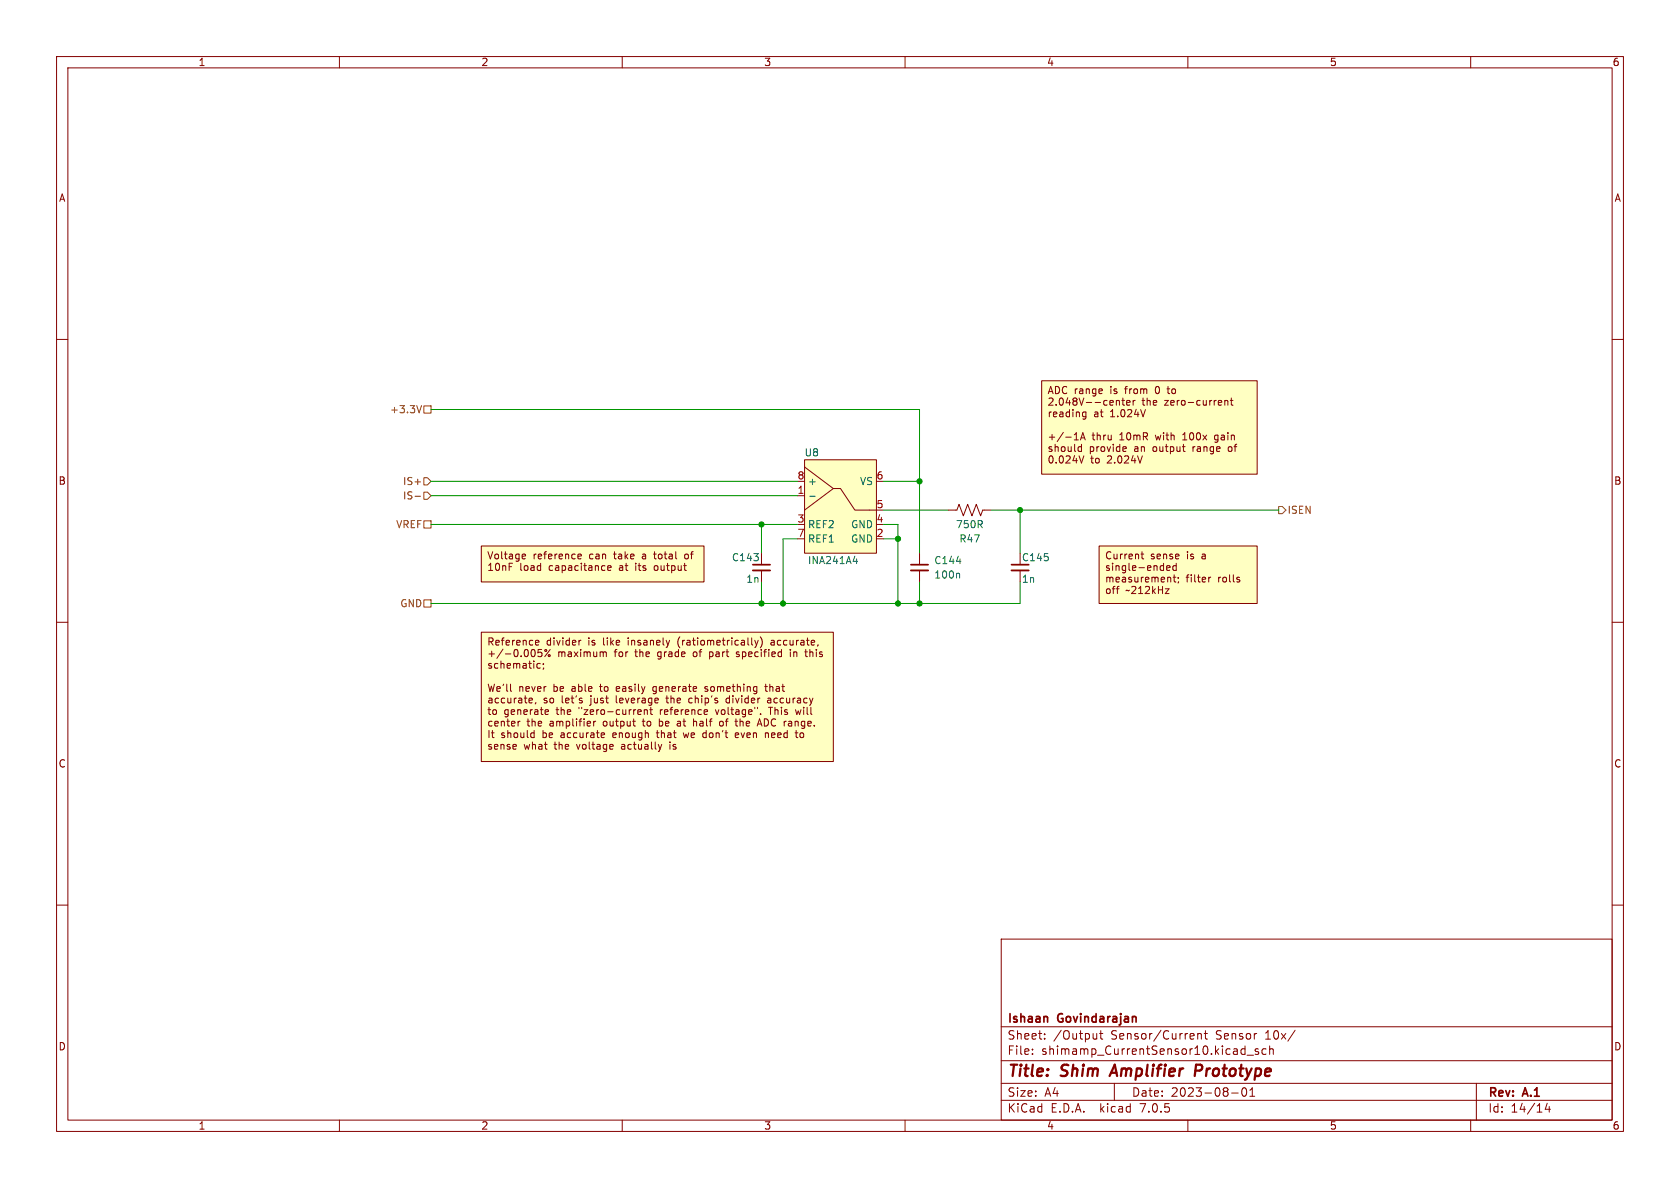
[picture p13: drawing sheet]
(kicad_sch (version 20230121) (generator eeschema)

 (paper "A4")

 (title_block
  (title "Shim Amplifier Prototype")
  (date "2023-08-01")
  (rev "A.1")
  (company "Ishaan Govindarajan"))

 (lib_symbols
  (symbol "Custom-AnalogIC:INA241A4" (in_bom yes) (on_board yes)
   (property "Reference" "U" (at -3.81 10.16 0) (effects (font (size 1.27 1.27))))
   (property "Value" "INA241A4" (at -1.27 -8.89 0) (effects (font (size 1.27 1.27))))
   (property "Footprint" "Package_TO_SOT_SMD:SOT-23-8_Handsoldering" (at 0 0 0) (effects (font (size 1.27 1.27)) hide))
   (property "Datasheet" "https://www.ti.com/lit/ds/symlink/ina241a.pdf" (at 0 0 0) (effects (font (size 1.27 1.27)) hide))
   (property "Manufacturer" "Texas Instruments" (at 0 0 0) (effects (font (size 1.27 1.27)) hide))
   (property "Part Number" "INA241A4IDDFR" (at 0 0 0) (effects (font (size 1.27 1.27)) hide))
   (symbol "INA241A4_0_1"
    (polyline (pts (xy -5.08 0) (xy -6.35 0)) (stroke (width 0) (type default)) (fill (type none))))
   (symbol "INA241A4_1_1"
    (rectangle (start -6.35 8.89) (end 6.35 -7.62) (stroke (width 0) (type default)) (fill (type background)))
    (polyline (pts (xy 1.27 3.81) (xy 6.35 0)) (stroke (width 0) (type default)) (fill (type none)))
    (polyline (pts (xy 6.35 7.62) (xy 1.27 3.81)) (stroke (width 0) (type default)) (fill (type none)))
    (polyline (pts (xy -5.08 0) (xy -2.54 0) (xy 0 3.81) (xy 1.27 3.81)) (stroke (width 0) (type default)) (fill (type none)))
    (pin passive line (at 7.62 2.54 180) (length 1.27) (name "-" (effects (font (size 1.27 1.27)))) (number "1" (effects (font (size 1.27 1.27)))))
    (pin power_in line (at -7.62 -5.08 0) (length 1.27) (name "GND" (effects (font (size 1.27 1.27)))) (number "2" (effects (font (size 1.27 1.27)))))
    (pin passive line (at 7.62 -2.54 180) (length 1.27) (name "REF2" (effects (font (size 1.27 1.27)))) (number "3" (effects (font (size 1.27 1.27)))))
    (pin power_in line (at -7.62 -2.54 0) (length 1.27) (name "GND" (effects (font (size 1.27 1.27)))) (number "4" (effects (font (size 1.27 1.27)))))
    (pin output line (at -7.62 0 0) (length 1.27) (name "" (effects (font (size 1.27 1.27)))) (number "5" (effects (font (size 1.27 1.27)))))
    (pin power_in line (at -7.62 5.08 0) (length 1.27) (name "VS" (effects (font (size 1.27 1.27)))) (number "6" (effects (font (size 1.27 1.27)))))
    (pin passive line (at 7.62 -5.08 180) (length 1.27) (name "REF1" (effects (font (size 1.27 1.27)))) (number "7" (effects (font (size 1.27 1.27)))))
    (pin passive line (at 7.62 5.08 180) (length 1.27) (name "+" (effects (font (size 1.27 1.27)))) (number "8" (effects (font (size 1.27 1.27)))))))
  (symbol "Custom-Capacitor:CL10B102KB8NNNC" (pin_numbers hide) (pin_names (offset 0.254) hide) (in_bom yes) (on_board yes)
   (property "Reference" "C" (at 0.254 1.778 0) (effects (font (size 1.27 1.27)) (justify left)))
   (property "Value" "1n" (at 0.254 -2.032 0) (effects (font (size 1.27 1.27)) (justify left)))
   (property "Footprint" "Capacitor_SMD:C_0603_1608Metric_Pad1.08x0.95mm_HandSolder" (at 0 0 0) (effects (font (size 1.27 1.27)) hide))
   (property "Datasheet" "https://product.samsungsem.com/mlcc/CL10B102KB8NNN.do" (at 0 0 0) (effects (font (size 1.27 1.27)) hide))
   (property "Manufacturer" "Samsung Electro-Mechanics" (at 0 0 0) (effects (font (size 1.27 1.27)) hide))
   (property "Part Number" "CL10B102KB8NNNC" (at 0 0 0) (effects (font (size 1.27 1.27)) hide))
   (symbol "CL10B102KB8NNNC_0_1"
    (polyline (pts (xy -1.524 -0.508) (xy 1.524 -0.508)) (stroke (width 0.3302) (type default)) (fill (type none)))
    (polyline (pts (xy -1.524 0.508) (xy 1.524 0.508)) (stroke (width 0.3048) (type default)) (fill (type none))))
   (symbol "CL10B102KB8NNNC_1_1"
    (pin passive line (at 0 2.54 270) (length 2.032) (name "~" (effects (font (size 1.27 1.27)))) (number "1" (effects (font (size 1.27 1.27)))))
    (pin passive line (at 0 -2.54 90) (length 2.032) (name "~" (effects (font (size 1.27 1.27)))) (number "2" (effects (font (size 1.27 1.27)))))))
  (symbol "Custom-Capacitor:CL10B104KB8NNWC" (pin_numbers hide) (pin_names (offset 0.254) hide) (in_bom yes) (on_board yes)
   (property "Reference" "C" (at 0.254 1.778 0) (effects (font (size 1.27 1.27)) (justify left)))
   (property "Value" "100n" (at 0.254 -2.032 0) (effects (font (size 1.27 1.27)) (justify left)))
   (property "Footprint" "Capacitor_SMD:C_0603_1608Metric_Pad1.08x0.95mm_HandSolder" (at 0 0 0) (effects (font (size 1.27 1.27)) hide))
   (property "Datasheet" "https://product.samsungsem.com/mlcc/CL31B106KAHNFN.do" (at 0 0 0) (effects (font (size 1.27 1.27)) hide))
   (property "Manufacturer" "Samsung Electro-Mechanics" (at 0 0 0) (effects (font (size 1.27 1.27)) hide))
   (property "Part Number" "CL10B104KB8NNWC" (at 0 0 0) (effects (font (size 1.27 1.27)) hide))
   (symbol "CL10B104KB8NNWC_0_1"
    (polyline (pts (xy -1.524 -0.508) (xy 1.524 -0.508)) (stroke (width 0.3302) (type default)) (fill (type none)))
    (polyline (pts (xy -1.524 0.508) (xy 1.524 0.508)) (stroke (width 0.3048) (type default)) (fill (type none))))
   (symbol "CL10B104KB8NNWC_1_1"
    (pin passive line (at 0 2.54 270) (length 2.032) (name "~" (effects (font (size 1.27 1.27)))) (number "1" (effects (font (size 1.27 1.27)))))
    (pin passive line (at 0 -2.54 90) (length 2.032) (name "~" (effects (font (size 1.27 1.27)))) (number "2" (effects (font (size 1.27 1.27)))))))
  (symbol "Custom-Resistor:RMCF0603FT750R" (pin_numbers hide) (pin_names (offset 0)) (in_bom yes) (on_board yes)
   (property "Reference" "R" (at 2.54 0 90) (effects (font (size 1.27 1.27))))
   (property "Value" "750R" (at -2.54 0 90) (effects (font (size 1.27 1.27))))
   (property "Footprint" "Resistor_SMD:R_0603_1608Metric_Pad0.98x0.95mm_HandSolder" (at 1.016 -0.254 90) (effects (font (size 1.27 1.27)) hide))
   (property "Datasheet" "https://www.seielect.com/Catalog/SEI-RMCF_RMCP.pdf" (at 0 0 0) (effects (font (size 1.27 1.27)) hide))
   (property "Manufacturer" "Stackpole Electronics Inc" (at 0 0 0) (effects (font (size 1.27 1.27)) hide))
   (property "Part Number" "RMCF0603FT750R" (at 0 0 0) (effects (font (size 1.27 1.27)) hide))
   (symbol "RMCF0603FT750R_0_1"
    (polyline (pts (xy 0 -2.286) (xy 0 -2.54)) (stroke (width 0) (type default)) (fill (type none)))
    (polyline (pts (xy 0 2.286) (xy 0 2.54)) (stroke (width 0) (type default)) (fill (type none)))
    (polyline (pts (xy 0 -0.762) (xy 1.016 -1.143) (xy 0 -1.524) (xy -1.016 -1.905) (xy 0 -2.286)) (stroke (width 0) (type default)) (fill (type none)))
    (polyline (pts (xy 0 0.762) (xy 1.016 0.381) (xy 0 0) (xy -1.016 -0.381) (xy 0 -0.762)) (stroke (width 0) (type default)) (fill (type none)))
    (polyline (pts (xy 0 2.286) (xy 1.016 1.905) (xy 0 1.524) (xy -1.016 1.143) (xy 0 0.762)) (stroke (width 0) (type default)) (fill (type none))))
   (symbol "RMCF0603FT750R_1_1"
    (pin passive line (at 0 3.81 270) (length 1.27) (name "~" (effects (font (size 1.27 1.27)))) (number "1" (effects (font (size 1.27 1.27)))))
    (pin passive line (at 0 -3.81 90) (length 1.27) (name "~" (effects (font (size 1.27 1.27)))) (number "2" (effects (font (size 1.27 1.27))))))))

 (junction (at 162.56 106.68) (diameter 0) (color 0 0 0 0))
 (junction (at 134.62 106.68) (diameter 0) (color 0 0 0 0))
 (junction (at 158.75 106.68) (diameter 0) (color 0 0 0 0))
 (junction (at 138.43 106.68) (diameter 0) (color 0 0 0 0))
 (junction (at 180.34 90.17) (diameter 0) (color 0 0 0 0))
 (junction (at 134.62 92.71) (diameter 0) (color 0 0 0 0))
 (junction (at 158.75 95.25) (diameter 0) (color 0 0 0 0))
 (junction (at 162.56 85.09) (diameter 0) (color 0 0 0 0))

 (wire (pts (xy 76.2 72.39) (xy 162.56 72.39)) (stroke (width 0) (type default)))
 (wire (pts (xy 158.75 95.25) (xy 158.75 106.68)) (stroke (width 0) (type default)))
 (wire (pts (xy 76.2 106.68) (xy 134.62 106.68)) (stroke (width 0) (type default)))
 (wire (pts (xy 180.34 90.17) (xy 180.34 97.79)) (stroke (width 0) (type default)))
 (wire (pts (xy 134.62 106.68) (xy 138.43 106.68)) (stroke (width 0) (type default)))
 (wire (pts (xy 140.97 95.25) (xy 138.43 95.25)) (stroke (width 0) (type default)))
 (wire (pts (xy 134.62 92.71) (xy 140.97 92.71)) (stroke (width 0) (type default)))
 (wire (pts (xy 162.56 97.79) (xy 162.56 85.09)) (stroke (width 0) (type default)))
 (wire (pts (xy 76.2 92.71) (xy 134.62 92.71)) (stroke (width 0) (type default)))
 (wire (pts (xy 167.64 90.17) (xy 156.21 90.17)) (stroke (width 0) (type default)))
 (wire (pts (xy 134.62 102.87) (xy 134.62 106.68)) (stroke (width 0) (type default)))
 (wire (pts (xy 180.34 90.17) (xy 226.06 90.17)) (stroke (width 0) (type default)))
 (wire (pts (xy 158.75 95.25) (xy 156.21 95.25)) (stroke (width 0) (type default)))
 (wire (pts (xy 162.56 72.39) (xy 162.56 85.09)) (stroke (width 0) (type default)))
 (wire (pts (xy 156.21 92.71) (xy 158.75 92.71)) (stroke (width 0) (type default)))
 (wire (pts (xy 180.34 90.17) (xy 175.26 90.17)) (stroke (width 0) (type default)))
 (wire (pts (xy 180.34 106.68) (xy 162.56 106.68)) (stroke (width 0) (type default)))
 (wire (pts (xy 138.43 106.68) (xy 158.75 106.68)) (stroke (width 0) (type default)))
 (wire (pts (xy 180.34 102.87) (xy 180.34 106.68)) (stroke (width 0) (type default)))
 (wire (pts (xy 162.56 106.68) (xy 158.75 106.68)) (stroke (width 0) (type default)))
 (wire (pts (xy 162.56 85.09) (xy 156.21 85.09)) (stroke (width 0) (type default)))
 (wire (pts (xy 158.75 92.71) (xy 158.75 95.25)) (stroke (width 0) (type default)))
 (wire (pts (xy 134.62 92.71) (xy 134.62 97.79)) (stroke (width 0) (type default)))
 (wire (pts (xy 138.43 95.25) (xy 138.43 106.68)) (stroke (width 0) (type default)))
 (wire (pts (xy 162.56 102.87) (xy 162.56 106.68)) (stroke (width 0) (type default)))
 (wire (pts (xy 76.2 87.63) (xy 140.97 87.63)) (stroke (width 0) (type default)))
 (wire (pts (xy 76.2 85.09) (xy 140.97 85.09)) (stroke (width 0) (type default)))

 (text_box "Voltage reference can take a total of 10nF load capacitance at its output" (at 85.09 96.52 0) (size 39.37 6.35) (stroke (width 0) (type default) (color 132 0 0 1)) (fill (type color) (color 255 255 194 1)) (effects (font (size 1.27 1.27) (color 132 0 0 1)) (justify left top)))
 (text_box "Reference divider is like insanely (ratiometrically) accurate, +/-0.005% maximum for the grade of part specified in this schematic;\n\nWe'll never be able to easily generate something that accurate, so let's just leverage the chip's divider accuracy to generate the \"zero-current reference voltage\". This will center the amplifier output to be at half of the ADC range. It should be accurate enough that we don't even need to sense what the voltage actually is" (at 85.09 111.76 0) (size 62.23 22.86) (stroke (width 0) (type default) (color 132 0 0 1)) (fill (type color) (color 255 255 194 1)) (effects (font (size 1.27 1.27) (color 132 0 0 1)) (justify left top)))
 (text_box "Current sense is a single-ended measurement; filter rolls off ~212kHz" (at 194.31 96.52 0) (size 27.94 10.16) (stroke (width 0) (type default) (color 132 0 0 1)) (fill (type color) (color 255 255 194 1)) (effects (font (size 1.27 1.27) (color 132 0 0 1)) (justify left top)))
 (text_box "ADC range is from 0 to 2.048V--center the zero-current reading at 1.024V\n\n+/-1A thru 10mR with 100x gain should provide an output range of 0.024V to 2.024V" (at 184.15 67.31 0) (size 38.1 16.51) (stroke (width 0) (type default) (color 132 0 0 1)) (fill (type color) (color 255 255 194 1)) (effects (font (size 1.27 1.27) (color 132 0 0 1)) (justify left top)))

 (hierarchical_label "IS-" (shape input) (at 76.2 87.63 180) (fields_autoplaced) (effects (font (size 1.27 1.27)) (justify right)))
 (hierarchical_label "GND" (shape passive) (at 76.2 106.68 180) (fields_autoplaced) (effects (font (size 1.27 1.27)) (justify right)))
 (hierarchical_label "VREF" (shape passive) (at 76.2 92.71 180) (fields_autoplaced) (effects (font (size 1.27 1.27)) (justify right)))
 (hierarchical_label "IS+" (shape input) (at 76.2 85.09 180) (fields_autoplaced) (effects (font (size 1.27 1.27)) (justify right)))
 (hierarchical_label "ISEN" (shape output) (at 226.06 90.17 0) (fields_autoplaced) (effects (font (size 1.27 1.27)) (justify left)))
 (hierarchical_label "+3.3V" (shape passive) (at 76.2 72.39 180) (fields_autoplaced) (effects (font (size 1.27 1.27)) (justify right)))

 (symbol (lib_id "Custom-Capacitor:CL10B104KB8NNWC") (at 162.56 100.33 0) (mirror y) (unit 1) (in_bom yes) (on_board yes) (dnp no)
  (property "Reference" "C?" (at 165.1 99.0663 0) (effects (font (size 1.27 1.27)) (justify right)))
  (property "Value" "100n" (at 165.1 101.6063 0) (effects (font (size 1.27 1.27)) (justify right)))
  (property "Footprint" "Capacitor_SMD:C_0603_1608Metric_Pad1.08x0.95mm_HandSolder" (at 162.56 100.33 0) (effects (font (size 1.27 1.27)) hide))
  (property "Datasheet" "https://product.samsungsem.com/mlcc/CL31B106KAHNFN.do" (at 162.56 100.33 0) (effects (font (size 1.27 1.27)) hide))
  (property "Manufacturer" "Samsung Electro-Mechanics" (at 162.56 100.33 0) (effects (font (size 1.27 1.27)) hide))
  (property "Part Number" "CL10B104KB8NNWC" (at 162.56 100.33 0) (effects (font (size 1.27 1.27)) hide)) (pin "1") (pin "2")
  (instances (project "Class-D Prototype RevB" (path "" (reference "C?") (unit 1)) (path "" (reference "C?") (unit 1)) (path "" (reference "C144") (unit 1)))))

 (symbol (lib_id "Custom-Capacitor:CL10B102KB8NNNC") (at 180.34 100.33 0) (unit 1) (in_bom yes) (on_board yes) (dnp no)
  (property "Reference" "C?" (at 180.594 98.552 0) (effects (font (size 1.27 1.27)) (justify left)))
  (property "Value" "1n" (at 180.594 102.362 0) (effects (font (size 1.27 1.27)) (justify left)))
  (property "Footprint" "Capacitor_SMD:C_0603_1608Metric_Pad1.08x0.95mm_HandSolder" (at 180.34 100.33 0) (effects (font (size 1.27 1.27)) hide))
  (property "Datasheet" "https://product.samsungsem.com/mlcc/CL10B102KB8NNN.do" (at 180.34 100.33 0) (effects (font (size 1.27 1.27)) hide))
  (property "Manufacturer" "Samsung Electro-Mechanics" (at 180.34 100.33 0) (effects (font (size 1.27 1.27)) hide))
  (property "Part Number" "CL10B102KB8NNNC" (at 180.34 100.33 0) (effects (font (size 1.27 1.27)) hide)) (pin "1") (pin "2")
  (instances (project "Class-D Prototype RevB" (path "" (reference "C?") (unit 1)) (path "" (reference "C?") (unit 1)) (path "" (reference "C145") (unit 1)))))

 (symbol (lib_id "Custom-Capacitor:CL10B102KB8NNNC") (at 134.62 100.33 0) (mirror y) (unit 1) (in_bom yes) (on_board yes) (dnp no)
  (property "Reference" "C?" (at 134.366 98.552 0) (effects (font (size 1.27 1.27)) (justify left)))
  (property "Value" "1n" (at 134.366 102.362 0) (effects (font (size 1.27 1.27)) (justify left)))
  (property "Footprint" "Capacitor_SMD:C_0603_1608Metric_Pad1.08x0.95mm_HandSolder" (at 134.62 100.33 0) (effects (font (size 1.27 1.27)) hide))
  (property "Datasheet" "https://product.samsungsem.com/mlcc/CL10B102KB8NNN.do" (at 134.62 100.33 0) (effects (font (size 1.27 1.27)) hide))
  (property "Manufacturer" "Samsung Electro-Mechanics" (at 134.62 100.33 0) (effects (font (size 1.27 1.27)) hide))
  (property "Part Number" "CL10B102KB8NNNC" (at 134.62 100.33 0) (effects (font (size 1.27 1.27)) hide)) (pin "1") (pin "2")
  (instances (project "Class-D Prototype RevB" (path "" (reference "C?") (unit 1)) (path "" (reference "C143") (unit 1)))))

 (symbol (lib_id "Custom-AnalogIC:INA241A4") (at 148.59 90.17 0) (mirror y) (unit 1) (in_bom yes) (on_board yes) (dnp no)
  (property "Reference" "U8" (at 143.51 80.01 0) (effects (font (size 1.27 1.27))))
  (property "Value" "INA241A4" (at 147.32 99.06 0) (effects (font (size 1.27 1.27))))
  (property "Footprint" "Package_TO_SOT_SMD:SOT-23-8_Handsoldering" (at 148.59 90.17 0) (effects (font (size 1.27 1.27)) hide))
  (property "Datasheet" "https://www.ti.com/lit/ds/symlink/ina241a.pdf" (at 148.59 90.17 0) (effects (font (size 1.27 1.27)) hide))
  (property "Manufacturer" "Texas Instruments" (at 148.59 90.17 0) (effects (font (size 1.27 1.27)) hide))
  (property "Part Number" "INA241A4IDDFR" (at 148.59 90.17 0) (effects (font (size 1.27 1.27)) hide)) (pin "1") (pin "2") (pin "3") (pin "4") (pin "5") (pin "6") (pin "7") (pin "8")
  (instances (project "Class-D Prototype RevB" (path "" (reference "U8") (unit 1)))))

 (symbol (lib_id "Custom-Resistor:RMCF0603FT750R") (at 171.45 90.17 270) (unit 1) (in_bom yes) (on_board yes) (dnp no)
  (property "Reference" "R?" (at 171.45 95.25 90) (effects (font (size 1.27 1.27))))
  (property "Value" "750R" (at 171.45 92.71 90) (effects (font (size 1.27 1.27))))
  (property "Footprint" "Resistor_SMD:R_0603_1608Metric_Pad0.98x0.95mm_HandSolder" (at 171.196 91.186 90) (effects (font (size 1.27 1.27)) hide))
  (property "Datasheet" "https://www.seielect.com/Catalog/SEI-RMCF_RMCP.pdf" (at 171.45 90.17 0) (effects (font (size 1.27 1.27)) hide))
  (property "Manufacturer" "Stackpole Electronics Inc" (at 171.45 90.17 0) (effects (font (size 1.27 1.27)) hide))
  (property "Part Number" "RMCF0603FT750R" (at 171.45 90.17 0) (effects (font (size 1.27 1.27)) hide)) (pin "1") (pin "2")
  (instances (project "Class-D Prototype RevB" (path "" (reference "R?") (unit 1)) (path "" (reference "R?") (unit 1)) (path "" (reference "R47") (unit 1))))))
